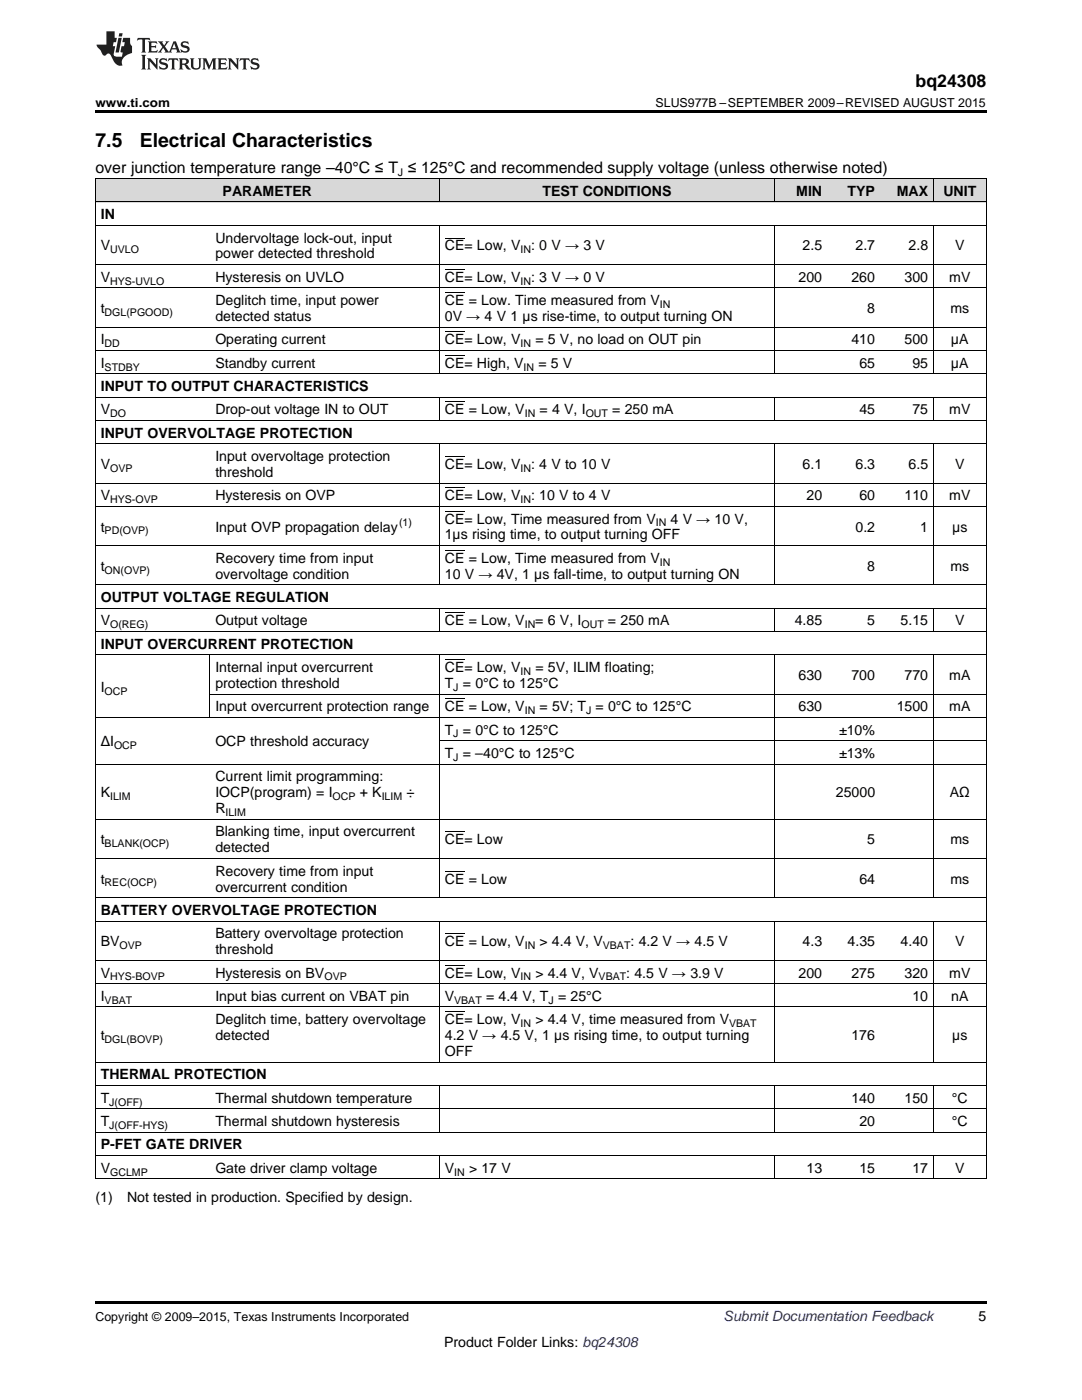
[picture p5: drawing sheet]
<svg xmlns="http://www.w3.org/2000/svg" width="216mm" height="279mm" viewBox="0 0 216 279" stroke-linecap="round" stroke-linejoin="round" font-family="sans-serif">
<defs><g id="words">
<g font-size="3.9">
<text x="19" y="29.3">7.5</text>
<text x="27.9" y="29.3">Electrical Characteristics</text>
</g>
<text font-size="3.5" x="182.7" y="17.3">bq24308</text>
<text font-size="3.2" x="19" y="34.4">over junction temperature range –40°C ≤ T ≤ 125°C and recommended supply voltage (unless otherwise noted)</text>
<g font-size="2.8">
<text x="44.4" y="39.1">PARAMETER</text>
<text x="108.2" y="39.1">TEST CONDITIONS</text>
<text x="158.9" y="39.1">MIN</text>
<text x="169.1" y="39.1">TYP</text>
<text x="178.9" y="39.1">MAX</text>
<text x="188.2" y="39.1">UNIT</text>
<text x="20.1" y="43.7">IN</text>
<text x="20.1" y="50">V</text>
<text x="43" y="48.4">Undervoltage lock-out, input</text>
<text x="43" y="51.6">power detected threshold</text>
<text x="88.8" y="50">CE= Low, V</text>
<text x="106" y="50">: 0 V → 3 V</text>
<text x="160.2" y="50">2.5</text>
<text x="170.7" y="50">2.7</text>
<text x="181.3" y="50">2.8</text>
<text x="190.6" y="50">V</text>
<text x="20.1" y="56.2">V</text>
<text x="43" y="56.2">Hysteresis on UVLO</text>
<text x="88.8" y="56.2">CE= Low, V</text>
<text x="106" y="56.2">: 3 V → 0 V</text>
<text x="159.3" y="56.2">200</text>
<text x="169.9" y="56.2">260</text>
<text x="180.5" y="56.2">300</text>
<text x="189.4" y="56.2">mV</text>
<text x="20.1" y="62.5">t</text>
<text x="43" y="60.9">Deglitch time, input power</text>
<text x="43" y="64.1">detected status</text>
<text x="88.8" y="60.9">CE = Low. Time measured from V</text>
<text x="88.8" y="64.1">0V → 4 V 1 µs rise-time, to output turning ON</text>
<text x="173" y="62.5">8</text>
<text x="189.7" y="62.5">ms</text>
<text x="20.1" y="68.7">I</text>
<text x="43" y="68.7">Operating current</text>
<text x="88.8" y="68.7">CE= Low, V</text>
<text x="106.8" y="68.7">= 5 V, no load on OUT pin</text>
<text x="169.9" y="68.7">410</text>
<text x="180.5" y="68.7">500</text>
<text x="189.8" y="68.7">μA</text>
<text x="20.1" y="73.4">I</text>
<text x="43" y="73.4">Standby current</text>
<text x="88.8" y="73.4">CE= High, V</text>
<text x="107.4" y="73.4">= 5 V</text>
<text x="171.5" y="73.4">65</text>
<text x="182.1" y="73.4">95</text>
<text x="189.8" y="73.4">μA</text>
<text x="20.1" y="78">INPUT TO OUTPUT CHARACTERISTICS</text>
<text x="20.1" y="82.7">V</text>
<text x="43" y="82.7">Drop-out voltage IN to OUT</text>
<text x="88.8" y="82.7">CE = Low, V</text>
<text x="107.7" y="82.7">= 4 V, I</text>
<text x="122.2" y="82.7">= 250 mA</text>
<text x="171.5" y="82.7">45</text>
<text x="182.1" y="82.7">75</text>
<text x="189.4" y="82.7">mV</text>
<text x="20.1" y="87.3">INPUT OVERVOLTAGE PROTECTION</text>
<text x="20.1" y="93.6">V</text>
<text x="43" y="92">Input overvoltage protection</text>
<text x="43" y="95.2">threshold</text>
<text x="88.8" y="93.6">CE= Low, V</text>
<text x="106" y="93.6">: 4 V to 10 V</text>
<text x="160.2" y="93.6">6.1</text>
<text x="170.7" y="93.6">6.3</text>
<text x="181.3" y="93.6">6.5</text>
<text x="190.6" y="93.6">V</text>
<text x="20.1" y="99.8">V</text>
<text x="43" y="99.8">Hysteresis on OVP</text>
<text x="88.8" y="99.8">CE= Low, V</text>
<text x="106" y="99.8">: 10 V to 4 V</text>
<text x="160.9" y="99.8">20</text>
<text x="171.5" y="99.8">60</text>
<text x="180.5" y="99.8">110</text>
<text x="189.4" y="99.8">mV</text>
<text x="20.1" y="106.1">t</text>
<text x="43" y="106.1">Input OVP propagation delay</text>
<text x="88.8" y="104.5">CE= Low, Time measured from V</text>
<text x="88.8" y="107.7">1µs rising time, to output turning OFF</text>
<text x="133.8" y="104.5">4 V → 10 V,</text>
<text x="170.7" y="106.1">0.2</text>
<text x="183.6" y="106.1">1</text>
<text x="190" y="106.1">μs</text>
<text x="20.1" y="113.9">t</text>
<text x="43" y="112.3">Recovery time from input</text>
<text x="88.8" y="112.3">CE = Low, Time measured from V</text>
<text x="173" y="113.9">8</text>
<text x="189.7" y="113.9">ms</text>
<text x="43" y="115.5">overvoltage condition</text>
<text x="88.8" y="115.5">10 V → 4V, 1 µs fall-time, to output turning ON</text>
<text x="20.1" y="120.2">OUTPUT VOLTAGE REGULATION</text>
<text x="20.1" y="124.8">V</text>
<text x="43" y="124.8">Output voltage</text>
<text x="88.8" y="124.8">CE = Low, V</text>
<text x="106.8" y="124.8">= 6 V, I</text>
<text x="121.3" y="124.8">= 250 mA</text>
<text x="158.6" y="124.8">4.85</text>
<text x="173" y="124.8">5</text>
<text x="179.7" y="124.8">5.15</text>
<text x="190.6" y="124.8">V</text>
<text x="20.1" y="129.5">INPUT OVERCURRENT PROTECTION</text>
<text x="43" y="134.1">Internal input overcurrent</text>
<text x="43" y="137.3">protection threshold</text>
<text x="88.8" y="134.1">CE= Low, V</text>
<text x="88.8" y="137.3">T = 0°C to 125°C</text>
<text x="106.8" y="134.1">= 5V, ILIM floating;</text>
<text x="159.3" y="135.7">630</text>
<text x="169.9" y="135.7">700</text>
<text x="180.5" y="135.7">770</text>
<text x="189.4" y="135.7">mA</text>
<text x="20.1" y="138">I</text>
<text x="43" y="142">Input overcurrent protection range</text>
<text x="88.8" y="142">CE = Low, V</text>
<text x="107.7" y="142">= 5V; T = 0°C to 125°C</text>
<text x="159.3" y="142">630</text>
<text x="178.9" y="142">1500</text>
<text x="189.4" y="142">mA</text>
<text x="20.1" y="148.9">ΔI</text>
<text x="43" y="148.9">OCP threshold accuracy</text>
<text x="88.8" y="146.6">T = 0°C to 125°C</text>
<text x="167.4" y="146.6">±10%</text>
<text x="43" y="155.9">Current limit programming:</text>
<text x="88.8" y="151.3">T = –40°C to 125°C</text>
<text x="167.4" y="151.3">±13%</text>
<text x="20.1" y="159.1">K</text>
<text x="43" y="159.1">IOCP(program) = I</text>
<text x="71.8" y="159.1">+ K</text>
<text x="81.1" y="159.1">÷</text>
<text x="166.8" y="159.1">25000</text>
<text x="189.5" y="159.1">AΩ</text>
<text x="43" y="162.3">R</text>
<text x="43" y="166.9">Blanking time, input overcurrent</text>
<text x="20.1" y="168.5">t</text>
<text x="43" y="170.1">detected</text>
<text x="88.8" y="168.5">CE= Low</text>
<text x="173" y="168.5">5</text>
<text x="189.7" y="168.5">ms</text>
<text x="20.1" y="176.4">t</text>
<text x="43" y="174.8">Recovery time from input</text>
<text x="43" y="177.9">overcurrent condition</text>
<text x="88.8" y="176.4">CE = Low</text>
<text x="171.5" y="176.4">64</text>
<text x="189.7" y="176.4">ms</text>
<text x="20.1" y="182.6">BATTERY OVERVOLTAGE PROTECTION</text>
<text x="20.1" y="188.8">BV</text>
<text x="43" y="187.3">Battery overvoltage protection</text>
<text x="43" y="190.4">threshold</text>
<text x="88.8" y="188.8">CE = Low, V</text>
<text x="107.7" y="188.8">&gt; 4.4 V, V</text>
<text x="125.8" y="188.8">: 4.2 V → 4.5 V</text>
<text x="160.2" y="188.8">4.3</text>
<text x="169.1" y="188.8">4.35</text>
<text x="179.7" y="188.8">4.40</text>
<text x="190.6" y="188.8">V</text>
<text x="20.1" y="195.1">V</text>
<text x="43" y="195.1">Hysteresis on BV</text>
<text x="88.8" y="195.1">CE= Low, V</text>
<text x="106.8" y="195.1">&gt; 4.4 V, V</text>
<text x="125" y="195.1">: 4.5 V → 3.9 V</text>
<text x="159.3" y="195.1">200</text>
<text x="169.9" y="195.1">275</text>
<text x="180.5" y="195.1">320</text>
<text x="189.4" y="195.1">mV</text>
<text x="20.1" y="199.7">I</text>
<text x="43" y="199.7">Input bias current on VBAT pin</text>
<text x="88.8" y="199.7">V</text>
<text x="97" y="199.7">= 4.4 V, T = 25°C</text>
<text x="182.1" y="199.7">10</text>
<text x="189.8" y="199.7">nA</text>
<text x="20.1" y="207.6">t</text>
<text x="43" y="204.4">Deglitch time, battery overvoltage</text>
<text x="43" y="207.6">detected</text>
<text x="88.8" y="204.4">CE= Low, V</text>
<text x="88.8" y="207.6">4.2 V → 4.5 V, 1 µs rising time, to output turning</text>
<text x="106.8" y="204.4">&gt; 4.4 V, time measured from V</text>
<text x="169.9" y="207.6">176</text>
<text x="190" y="207.6">µs</text>
<text x="20.1" y="215.4">THERMAL PROTECTION</text>
<text x="88.8" y="210.7">OFF</text>
<text x="20.1" y="220.1">T</text>
<text x="43" y="220.1">Thermal shutdown temperature</text>
<text x="169.9" y="220.1">140</text>
<text x="180.5" y="220.1">150</text>
<text x="189.9" y="220.1">°C</text>
<text x="20.1" y="224.7">T</text>
<text x="43" y="224.7">Thermal shutdown hysteresis</text>
<text x="171.5" y="224.7">20</text>
<text x="189.9" y="224.7">°C</text>
<text x="20.1" y="229.4">P-FET GATE DRIVER</text>
<text x="19" y="239.9">(1)</text>
<text x="20.1" y="234">V</text>
<text x="25.4" y="239.9">Not tested in production. Specified by design.</text>
<text x="43" y="234">Gate driver clamp voltage</text>
<text x="88.8" y="234">V</text>
<text x="93.6" y="234">&gt; 17 V</text>
<text x="160.9" y="234">13</text>
<text x="171.5" y="234">15</text>
<text x="182.1" y="234">17</text>
<text x="190.6" y="234">V</text>
<text x="195.3" y="263.6">5</text>
<text x="88.6" y="268.9">Product Folder Links: bq24308</text>
</g>
<text font-size="2.8" fill="#0000c8" x="144.4" y="263.6">Submit Documentation Feedback</text>
<g font-size="2.5">
<text x="19" y="21.4">www.ti.com</text>
<text x="130.8" y="21.4">SLUS977B –SEPTEMBER 2009–REVISED AUGUST 2015</text>
<text x="19" y="263.6">Copyright © 2009–2015, Texas Instruments Incorporated</text>
</g>
<g font-size="2.1">
<text x="79.4" y="35.1">J</text>
<text x="22" y="50.6">UVLO</text>
<text x="103.9" y="50.6">IN</text>
<text x="22" y="56.8">HYS-UVLO</text>
<text x="103.9" y="56.8">IN</text>
<text x="20.9" y="63">DGL(PGOOD)</text>
<text x="131.7" y="61.5">IN</text>
<text x="20.9" y="69.3">DD</text>
<text x="103.9" y="69.3">IN</text>
<text x="20.9" y="73.9">STDBY</text>
<text x="104.5" y="73.9">IN</text>
<text x="22" y="83.3">DO</text>
<text x="104.7" y="83.3">IN</text>
<text x="116.9" y="83.3">OUT</text>
<text x="22" y="94.2">OVP</text>
<text x="103.9" y="94.2">IN</text>
<text x="22" y="100.4">HYS-OVP</text>
<text x="103.9" y="100.4">IN</text>
<text x="20.9" y="106.6">PD(OVP)</text>
<text x="79.6" y="105">(1)</text>
<text x="130.8" y="105.1">IN</text>
<text x="131.7" y="112.9">IN</text>
<text x="20.9" y="114.5">ON(OVP)</text>
<text x="22" y="125.4">O(REG)</text>
<text x="104.7" y="125.4">IN</text>
<text x="116" y="125.4">OUT</text>
<text x="90.5" y="137.9">J</text>
<text x="103.9" y="134.7">IN</text>
<text x="20.9" y="138.6">OCP</text>
<text x="104.7" y="142.5">IN</text>
<text x="116.9" y="142.5">J</text>
<text x="22.8" y="149.5">OCP</text>
<text x="90.5" y="147.2">J</text>
<text x="90.5" y="151.8">J</text>
<text x="22" y="159.7">ILIM</text>
<text x="66.4" y="159.7">OCP</text>
<text x="76.2" y="159.7">ILIM</text>
<text x="45" y="162.8">ILIM</text>
<text x="20.9" y="169.1">BLANK(OCP)</text>
<text x="20.9" y="176.9">REC(OCP)</text>
<text x="23.8" y="189.4">OVP</text>
<text x="104.7" y="189.4">IN</text>
<text x="120.3" y="189.4">VBAT</text>
<text x="22" y="195.7">HYS-BOVP</text>
<text x="64.7" y="195.7">OVP</text>
<text x="103.9" y="195.7">IN</text>
<text x="119.4" y="195.7">VBAT</text>
<text x="20.9" y="200.3">VBAT</text>
<text x="90.6" y="200.3">VBAT</text>
<text x="109.5" y="200.3">J</text>
<text x="20.9" y="208.1">DGL(BOVP)</text>
<text x="103.9" y="205">IN</text>
<text x="145.5" y="205">VBAT</text>
<text x="21.8" y="220.6">J(OFF)</text>
<text x="21.8" y="225.3">J(OFF-HYS)</text>
<text x="22" y="234.6">GCLMP</text>
<text x="90.6" y="234.6">IN</text>
</g>
</g></defs>
<g fill="#d8d8d8">
<path d="M19 35.7h22.9v4.7h-22.9z"/>
<path d="M41.9 35.7h45.8v4.7h-45.8z"/>
<path d="M87.7 35.7h66.9v4.7h-66.9z"/>
<path d="M154.6 35.7h10.5v4.7h-10.5z"/>
<path d="M165.1 35.7h10.6v4.7h-10.6z"/>
<path d="M175.7 35.7h10.6v4.7h-10.6z"/>
<path d="M186.3 35.7h10.5v4.7h-10.5z"/>
</g>
<path d="M19 22h177.8v.5h-177.8zM19 259.7h177.8v.5h-177.8z" fill="#000"/>
<g fill="none" stroke="#000" stroke-width=".2">
<path d="M19 35.6h177.8M19.1 35.7v199.6M87.6 35.7v4.7M154.5 35.7v4.7M186.2 35.7v4.7M196.8 35.7v199.6M19 57.4h177.8M19 52.8h177.8M19 45h177.8M19 40.3h177.8M87.6 45v29.6M154.5 45v29.6"/>
<path d="M186.2 45v29.6M19 79.3h177.8M19 74.6h177.8M19 69.9h177.8M19 65.3h177.8M87.6 79.3v4.7M154.5 79.3v4.7M186.2 79.3v4.7M19 96.4h177.8M19 88.6h177.8M19 83.9h177.8M87.6 88.6v28.2"/>
<path d="M154.5 88.6v28.2M186.2 88.6v28.2M19 116.7h177.8M19 108.9h177.8M19 101.1h177.8M19 130.7h177.8M19 126h177.8M19 121.4h177.8M41.9 130.7v12.5M41.9 138.5h154.9M87.6 121.4v4.7M87.6 130.7v48.5"/>
<path d="M154.5 121.4v4.7M154.5 130.7v48.5M186.2 121.4v4.7M186.2 130.7v48.5M19 152.5h177.8M19 143.2h177.8M87.7 147.8h109.1M19 179.2h177.8M19 171.3h177.8M19 163.5h177.8M19 196.3h177.8M19 191.6h177.8"/>
<path d="M19 183.8h177.8M87.6 183.8v28.2M154.5 183.8v28.2M186.2 183.8v28.2M19 216.6h177.8M19 212h177.8M19 201h177.8M87.6 216.6v9.4M154.5 216.6v9.4M186.2 216.6v9.4M19 235.2h177.8M19 230.6h177.8"/>
<path d="M19 225.9h177.8M19 221.3h177.8M87.6 230.6v4.7M154.5 230.6v4.7M186.2 230.6v4.7"/>
</g>
<g fill="#231f20">
<path d="M27.5 7.6l-.1 .5 .4-.2h.6v.1v2.1l-.2 .4h1l-.3-.4v-2.1l.1-.1h.5l.5 .2-.2-.5zM29.5 8.3l.2 .3v1.5l-.2 .4h1.8l.2-.6a1.04 1.04 0 0 1-1.3 .2v-.7h.6l.3 .2v-.6l-.3 .2h-.6v-.6l.8-.1 .4 .3-.2-.5zM31.5 8.3l.9 1.1-.9 1.1h.8l-.2-.2 .5-.7 .4 .7-.2 .2h1.5l-.1-.2 .1-.4h.9l.1 .4-.2 .2h1l-.3-.3-.7-1.9h-.5l-.9 2-.8-1 .9-1h-.8l.1 .3-.3 .5-.4-.6 .2-.2zM34.7 8.6l.4 1h-.7zM36.3 8.4a.63 .63 0 0 0-.2 .7 .63 .63 0 0 0 .6 .4l.6 .2 .1 .2a.75 .75 0 0 1-.7 .4 .75 .75 0 0 1-.6-.5l.1 .7 .1-.1a1.11 1.11 0 0 0 1.5-.6 1.13 1.13 0 0 0-1.2-.8l-.1-.4a1.04 1.04 0 0 1 1.2 .2l-.2-.5-.1 .1-.5-.2zM28.2 10.9l.2 .4v2.2l-.2 .4h1l-.3-.4v-2.2l.3-.4zM29.3 11.6l.3 .4v1.5l-.3 .4h.8l-.2-.4v-1.3l1.5 1.7v-1.9l.2-.4h-.7l.2 .4v.9l-1.1-1.3zM32 11.8a.62 .62 0 0 0-.2 .7 .62 .62 0 0 0 .6 .4l.6 .1 .1 .3a.76 .76 0 0 1-.7 .3 .76 .76 0 0 1-.6-.4l.1 .7 .1-.1a1.11 1.11 0 0 0 1.5-.6 1.13 1.13 0 0 0-1.2-.8l-.1-.4a1.04 1.04 0 0 1 1.2 .2l-.2-.6-.1 .1-.5-.1zM33.7 11.6l-.2 .6a.61 .61 0 0 1 .8-.3v1.6l-.2 .4h.9l-.2-.4v-1.6a.63 .63 0 0 1 .8 .3l-.2-.6zM35.6 11.6l.3 .4v1.5l-.3 .4h1l-.2-.2v-.8l.5 .2a.76 .76 0 0 0 1.2 .7l-1-1a.58 .58 0 0 0 .6-.5 .58 .58 0 0 0-.5-.6zM36.4 11.9h.1a.45 .45 0 0 1 .5 .1 .45 .45 0 0 1 .1 .5l-.7 .2zM37.9 11.6l.2 .2a2.17 2.17 0 0 0 .3 1.9 .99 .99 0 0 0 1.6-.6v-1.1l.2-.4h-.7l.2 .2a1.92 1.92 0 0 1-.2 1.8 .6 .6 0 0 1-.9-.5v-1.1l.2-.4zM40.4 11.6l.2 .4v1.5l-.2 .4h.7l-.2-.4v-1.4l.8 1.8 .8-1.8v1.4l-.2 .4h.9l-.2-.4v-1.5l.2-.4h-.8l-.6 1.5-.6-1.5zM43.4 11.6l.2 .4v1.5l-.2 .4h1.8l.2-.6a1.04 1.04 0 0 1-1.3 .1v-.6h.5l.4 .2v-.6l-.4 .2h-.5v-.7h.8l.3 .3-.1-.6zM45.5 11.6l.2 .4v1.5l-.2 .4h.7l-.2-.4v-1.3l1.5 1.7v-1.9l.2-.4h-.7l.2 .4v.9l-1.1-1.3zM47.9 11.6l-.1 .6a.61 .61 0 0 1 .8-.3v1.6l-.3 .4h1l-.3-.4 .1-1.6a.63 .63 0 0 1 .7 .3l-.1-.6zM50.2 11.8a.62 .62 0 0 0-.2 .7 .62 .62 0 0 0 .6 .4l.6 .1 .2 .3a.76 .76 0 0 1-.8 .3 .76 .76 0 0 1-.6-.4l.1 .7 .2-.1a1.11 1.11 0 0 0 1.5-.6 1.13 1.13 0 0 0-1.3-.8l-.1-.4a1.04 1.04 0 0 1 1.2 .2l-.1-.6-.2 .1-.5-.1z"/>
<path d="M21.2 6.3v2.6h-1.9l.1 .4 .7 .9a.91 .91 0 0 0 1 .8 .56 .56 0 0 1 .5-.3 .56 .56 0 0 1 .5 .3l.4 .8a1.53 1.53 0 0 0 1.9 1.2 1.54 1.54 0 0 1 1-2.1l.9-.3v-1.4a1.52 1.52 0 0 1-.3-1.6h-1.4l-.2 .8h.5l-.2 .8h-.4l-.2 1v.2l.4 .1-.2 .8a1.93 1.93 0 0 1-1.6-.3l.3-1.8h-.5l.2-.8h.4l.2-.8h-.4v-1.3zM23.6 7.6l-.6 2.9h.7l.6-2.9zM23.8 6.6l-.1 .7h.6l.2-.7z"/>
</g>
<g fill="none" stroke="#000" stroke-width=".2">
<path d="M88.8 58.4h3.9M88.8 53.7h3.9M88.8 47.5h3.9M88.8 70.9h3.9M88.8 66.2h3.9M88.8 97.3h3.9M88.8 91.1h3.9M88.8 80.2h3.9M88.8 109.8h3.9M88.8 102h3.9M88.8 139.5h3.9M88.8 131.6h3.9"/>
<path d="M88.8 122.3h3.9M88.8 173.9h3.9M88.8 166h3.9M88.8 192.6h3.9M88.8 186.4h3.9M88.8 201.9h3.9"/>
</g>
<use href="#words"/>
</svg>
